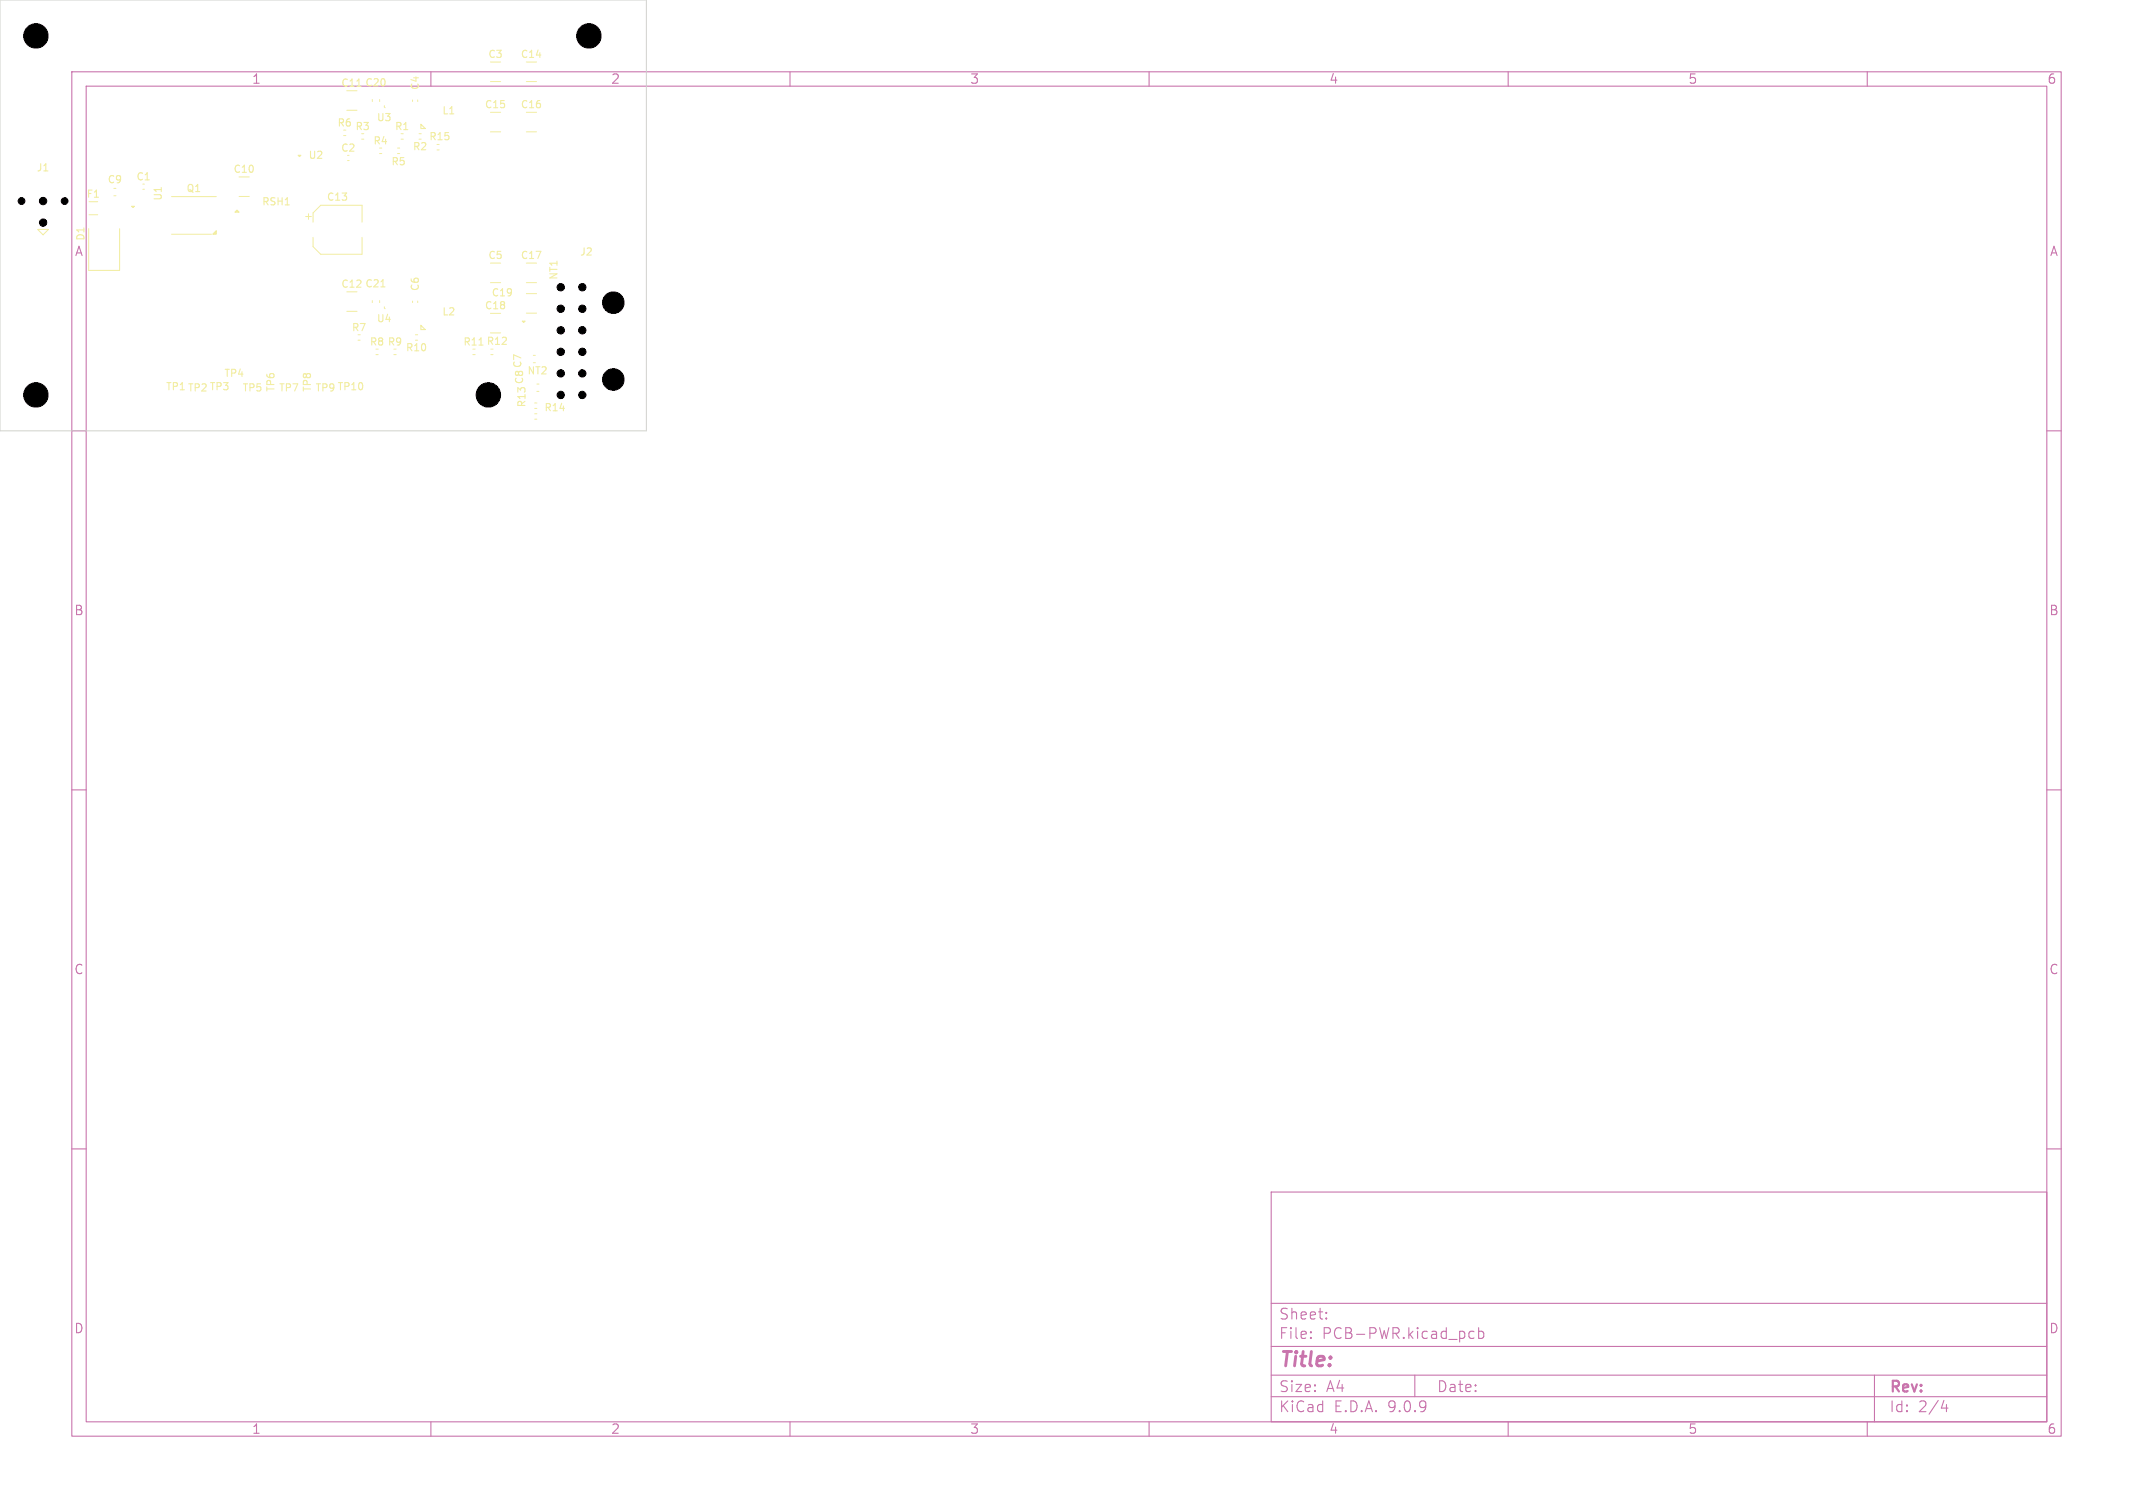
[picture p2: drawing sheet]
<svg xmlns="http://www.w3.org/2000/svg" width="297mm" height="210mm" viewBox="0 0 297 210" stroke-linecap="round" stroke-linejoin="round" font-family="sans-serif">
<defs><g id="words">
<text font-size="2.8" fill="#c872ab" x="178" y="190.9">Title:</text>
<g font-size="2.1" fill="#c872ab">
<text x="178" y="184">Sheet:</text>
<text x="178" y="186.7">File:</text>
<text x="184.1" y="186.7">PCB-PWR.kicad_pcb</text>
<text x="178" y="196.9">KiCad</text>
<text x="178" y="194.1">Size:</text>
<text x="184.7" y="194.1">A4</text>
<text x="185.7" y="196.9">E.D.A.</text>
<text x="193.3" y="196.9">9.0.9</text>
<text x="200" y="194.1">Date:</text>
<text x="263" y="194.3">Rev:</text>
<text x="263" y="196.9">Id:</text>
<text x="267.1" y="196.9">2/4</text>
</g>
<g font-size="1.8" fill="#c872ab">
<text x="35" y="11.9">1</text>
<text x="85" y="11.9">2</text>
<text x="135" y="11.9">3</text>
<text x="185" y="11.9">4</text>
<text x="235" y="11.9">5</text>
<text x="285" y="11.9">6</text>
<text x="10.3" y="35.9">A</text>
<text x="285.4" y="35.9">A</text>
<text x="10.3" y="85.9">B</text>
<text x="285.3" y="85.9">B</text>
<text x="10.3" y="135.9">C</text>
<text x="285.3" y="135.9">C</text>
<text x="10.3" y="185.9">D</text>
<text x="285.3" y="185.9">D</text>
<text x="35" y="199.9">1</text>
<text x="85" y="199.9">2</text>
<text x="135" y="199.9">3</text>
<text x="185" y="199.9">4</text>
<text x="235" y="199.9">5</text>
<text x="285" y="199.9">6</text>
</g>
<g font-size="1.4" fill="#f2eda1">
<text x="67.9" y="8.3">C3</text>
<text x="72.4" y="8.3">C14</text>
<text x="46.9" y="17.8">R6</text>
<text x="47.4" y="12.3">C11 C20</text>
<text x="52.4" y="17.1">U3</text>
<text x="58.5" y="12.6" transform="rotate(-90 58.5 12.6)">C4</text>
<text x="61.5" y="16.1">L1</text>
<text x="67.4" y="15.3">C15</text>
<text x="72.4" y="15.3">C16</text>
<text x="42.9" y="22.3">U2</text>
<text x="47.4" y="21.3">C2</text>
<text x="49.4" y="18.3">R3</text>
<text x="51.9" y="20.3">R4</text>
<text x="54.4" y="23.2">R5</text>
<text x="54.9" y="18.3">R1</text>
<text x="57.4" y="21.1">R2</text>
<text x="59.7" y="19.7">R15</text>
<text x="5" y="24.1">J1</text>
<text x="12" y="27.7">F1</text>
<text x="14.9" y="25.7">C9</text>
<text x="18.9" y="25.3">C1</text>
<text x="22.7" y="28" transform="rotate(-90 22.7 28)">U1</text>
<text x="25.9" y="27">Q1</text>
<text x="32.4" y="24.3">C10</text>
<text x="36.4" y="28.8">RSH1</text>
<text x="45.4" y="28.2">C13</text>
<text x="12" y="33.6" transform="rotate(-90 12 33.6)">D1</text>
<text x="80.7" y="35.8">J2</text>
<text x="47.4" y="40.3">C12 C21</text>
<text x="58.5" y="40.6" transform="rotate(-90 58.5 40.6)">C6</text>
<text x="67.9" y="36.3">C5</text>
<text x="68.4" y="41.5">C19</text>
<text x="72.4" y="36.3">C17</text>
<text x="77.8" y="39.1" transform="rotate(-90 77.8 39.1)">NT1</text>
<text x="48.9" y="46.3">R7</text>
<text x="52.4" y="45.1">U4</text>
<text x="61.5" y="44.1">L2</text>
<text x="67.4" y="43.3">C18</text>
<text x="31.1" y="52.7">TP4</text>
<text x="51.4" y="48.3">R8 R9</text>
<text x="56.4" y="49.1">R10</text>
<text x="64.4" y="48.3">R11 R12</text>
<text x="72.8" y="51.4" transform="rotate(-90 72.8 51.4)">C7</text>
<text x="73.3" y="52.3">NT2</text>
<text x="23" y="54.6">TP1 TP2 TP3</text>
<text x="33.7" y="54.7">TP5</text>
<text x="38.4" y="54.7" transform="rotate(-90 38.4 54.7)">TP6</text>
<text x="38.8" y="54.7">TP7</text>
<text x="43.5" y="54.7" transform="rotate(-90 43.5 54.7)">TP8</text>
<text x="43.8" y="54.7">TP9 TP10</text>
<text x="73.4" y="56.8" transform="rotate(-90 73.4 56.8)">R13 C8</text>
<text x="75.7" y="57.5">R14</text>
</g>
</g></defs>
<g fill="none" stroke="#c872ab" stroke-width=".15">
<path d="M10 10h277v190h-277zM12 12h273v186h-273zM60 10v2M110 10v2M160 10v2M210 10v2M260 10v2M10 60h2M285 60h2M10 110h2M285 110h2M10 160h2"/>
<path d="M177 166h108v32h-108zM285 160h2M60 198v2M110 198v2M160 198v2M177 194.5h108M177 191.5h108M177 187.5h108M177 181.5h108M182.5 186.3h.1l-.1 .1M182.5 186.3v.1M182.5 185.5v.1"/>
<path d="M182.5 185.5h.1l-.1 .1M184.7 183.6v.1M184.7 183.6h-.1l.1 .1M184.7 182.8v.1M184.7 182.8h-.1l.1 .1M197 191.5v3M204.5 186.1l.3 .3 .4-.1M205.2 185.5l-.4-.1-.3 .3M205.9 185.5l.4-.1 .3 .3v.4l-.1 .2-.2 .1-.4-.1M205.9 184.9v1.5M210 198v2M260 198v2"/>
<path d="M261 191.5v6.5M270.7 195l-.4 1.1h.9M271 195.6v1"/>
</g>
<path d="M58.6 17.3l.6 .6h-.6zM53 40h.6M58.6 45.3l.6 .6h-.6z" fill="none" stroke="#f2eda1" stroke-width=".15"/>
<g fill="none" stroke="#f2eda1" stroke-width=".14">
<path d="M47.8 18.9h.4M48.3 15.4h1.4M50.3 19.4h.4M51.8 13.9v.2M52.9 13.9v.2M53.5 14.7l.1 .3M55.8 19.4h.4M57.4 13.9v.2M58.2 13.9v.2M58.3 19.4h.4M58.3 18.6h.4M68.3 18.4h1.4"/>
<path d="M68.3 11.4h1.4M73.3 18.4h1.4M73.3 11.4h1.4M5.3 32h1.4l-.7 .7zM12.3 31.9v5.8h4.3v-5.8M12.4 29.9h1.2M15.9 26.2h.2M15.9 27.3h.2M19.9 26.4h.2M23.9 27.4h6.2M23.9 32.6h5.5M33.3 27.4h1.4"/>
<path d="M42.6 30.2h.8M43 29.8v.7M43.6 30.9v-1.2l1.1-1.1h5.7v2.3M43.6 33.1v1.2l1.1 1.1h5.7v-2.3M48.4 22.4h.2M52.8 21.4h.4M55.3 21.4h.4M55.3 20.6h.4M60.8 20.9h.4M68.3 39.4h1.4M73.3 39.4h1.4M48.3 43.4h1.4"/>
<path d="M49.8 47.4h.4M51.8 41.9v.2M52.3 49.4h.4M52.9 41.9v.2M53.5 42.7l.1 .3M54.8 49.4h.4M57.4 41.9v.2M57.8 47.4h.4M57.8 46.6h.4M58.2 41.9v.2M65.8 49.4h.4M68.3 46.4h1.4"/>
<path d="M68.3 49.4h.4M73.3 40.9h1.4M73.3 43.6h1.4M74.3 49.5h.2M74.3 50.5h.2M74.4 56.1h.4M74.4 56.9h.4M74.4 57.6h.4M74.4 58.4h.4M74.8 53.5h.2M74.8 54.5h.2"/>
</g>
<g fill="#f2eda1" stroke="#f2eda1" stroke-width=".14">
<path d="M18.3 28.7h.4l-.2 .2z"/>
<path d="M30.1 32.1v.5h-.5z"/>
<path d="M32.7 29.6l.3-.3 .3 .3z"/>
<path d="M41.5 21.6h.4l-.2 .2z"/>
<path d="M72.7 44.7h.4l-.2 .2z"/>
</g>
<path d="M0 0h90v60h-90z" fill="none" stroke="#d0d2cd" stroke-width=".14"/>
<g fill="#000" stroke="#000" stroke-width=".14">
<circle cx="5" cy="5" r="1.7"/>
<circle cx="82" cy="5" r="1.7"/>
<circle cx="3" cy="28" r=".47"/>
<circle cx="6" cy="31" r=".51"/>
<circle cx="6" cy="28" r=".51"/>
<circle cx="9" cy="28" r=".47"/>
<circle cx="78.1" cy="40" r=".51"/>
<circle cx="81.1" cy="40" r=".51"/>
<circle cx="5" cy="55" r="1.7"/>
<circle cx="68" cy="55" r="1.7"/>
<circle cx="78.1" cy="55" r=".51"/>
<circle cx="78.1" cy="52" r=".51"/>
<circle cx="78.1" cy="49" r=".51"/>
<circle cx="78.1" cy="43" r=".51"/>
<circle cx="78.1" cy="46" r=".51"/>
<circle cx="81.1" cy="55" r=".51"/>
<circle cx="81.1" cy="52" r=".51"/>
<circle cx="81.1" cy="49" r=".51"/>
<circle cx="81.1" cy="43" r=".51"/>
<circle cx="81.1" cy="46" r=".51"/>
<circle cx="85.4" cy="42.1" r="1.5"/>
<circle cx="85.4" cy="52.8" r="1.5"/>
</g>
<use href="#words"/>
</svg>
